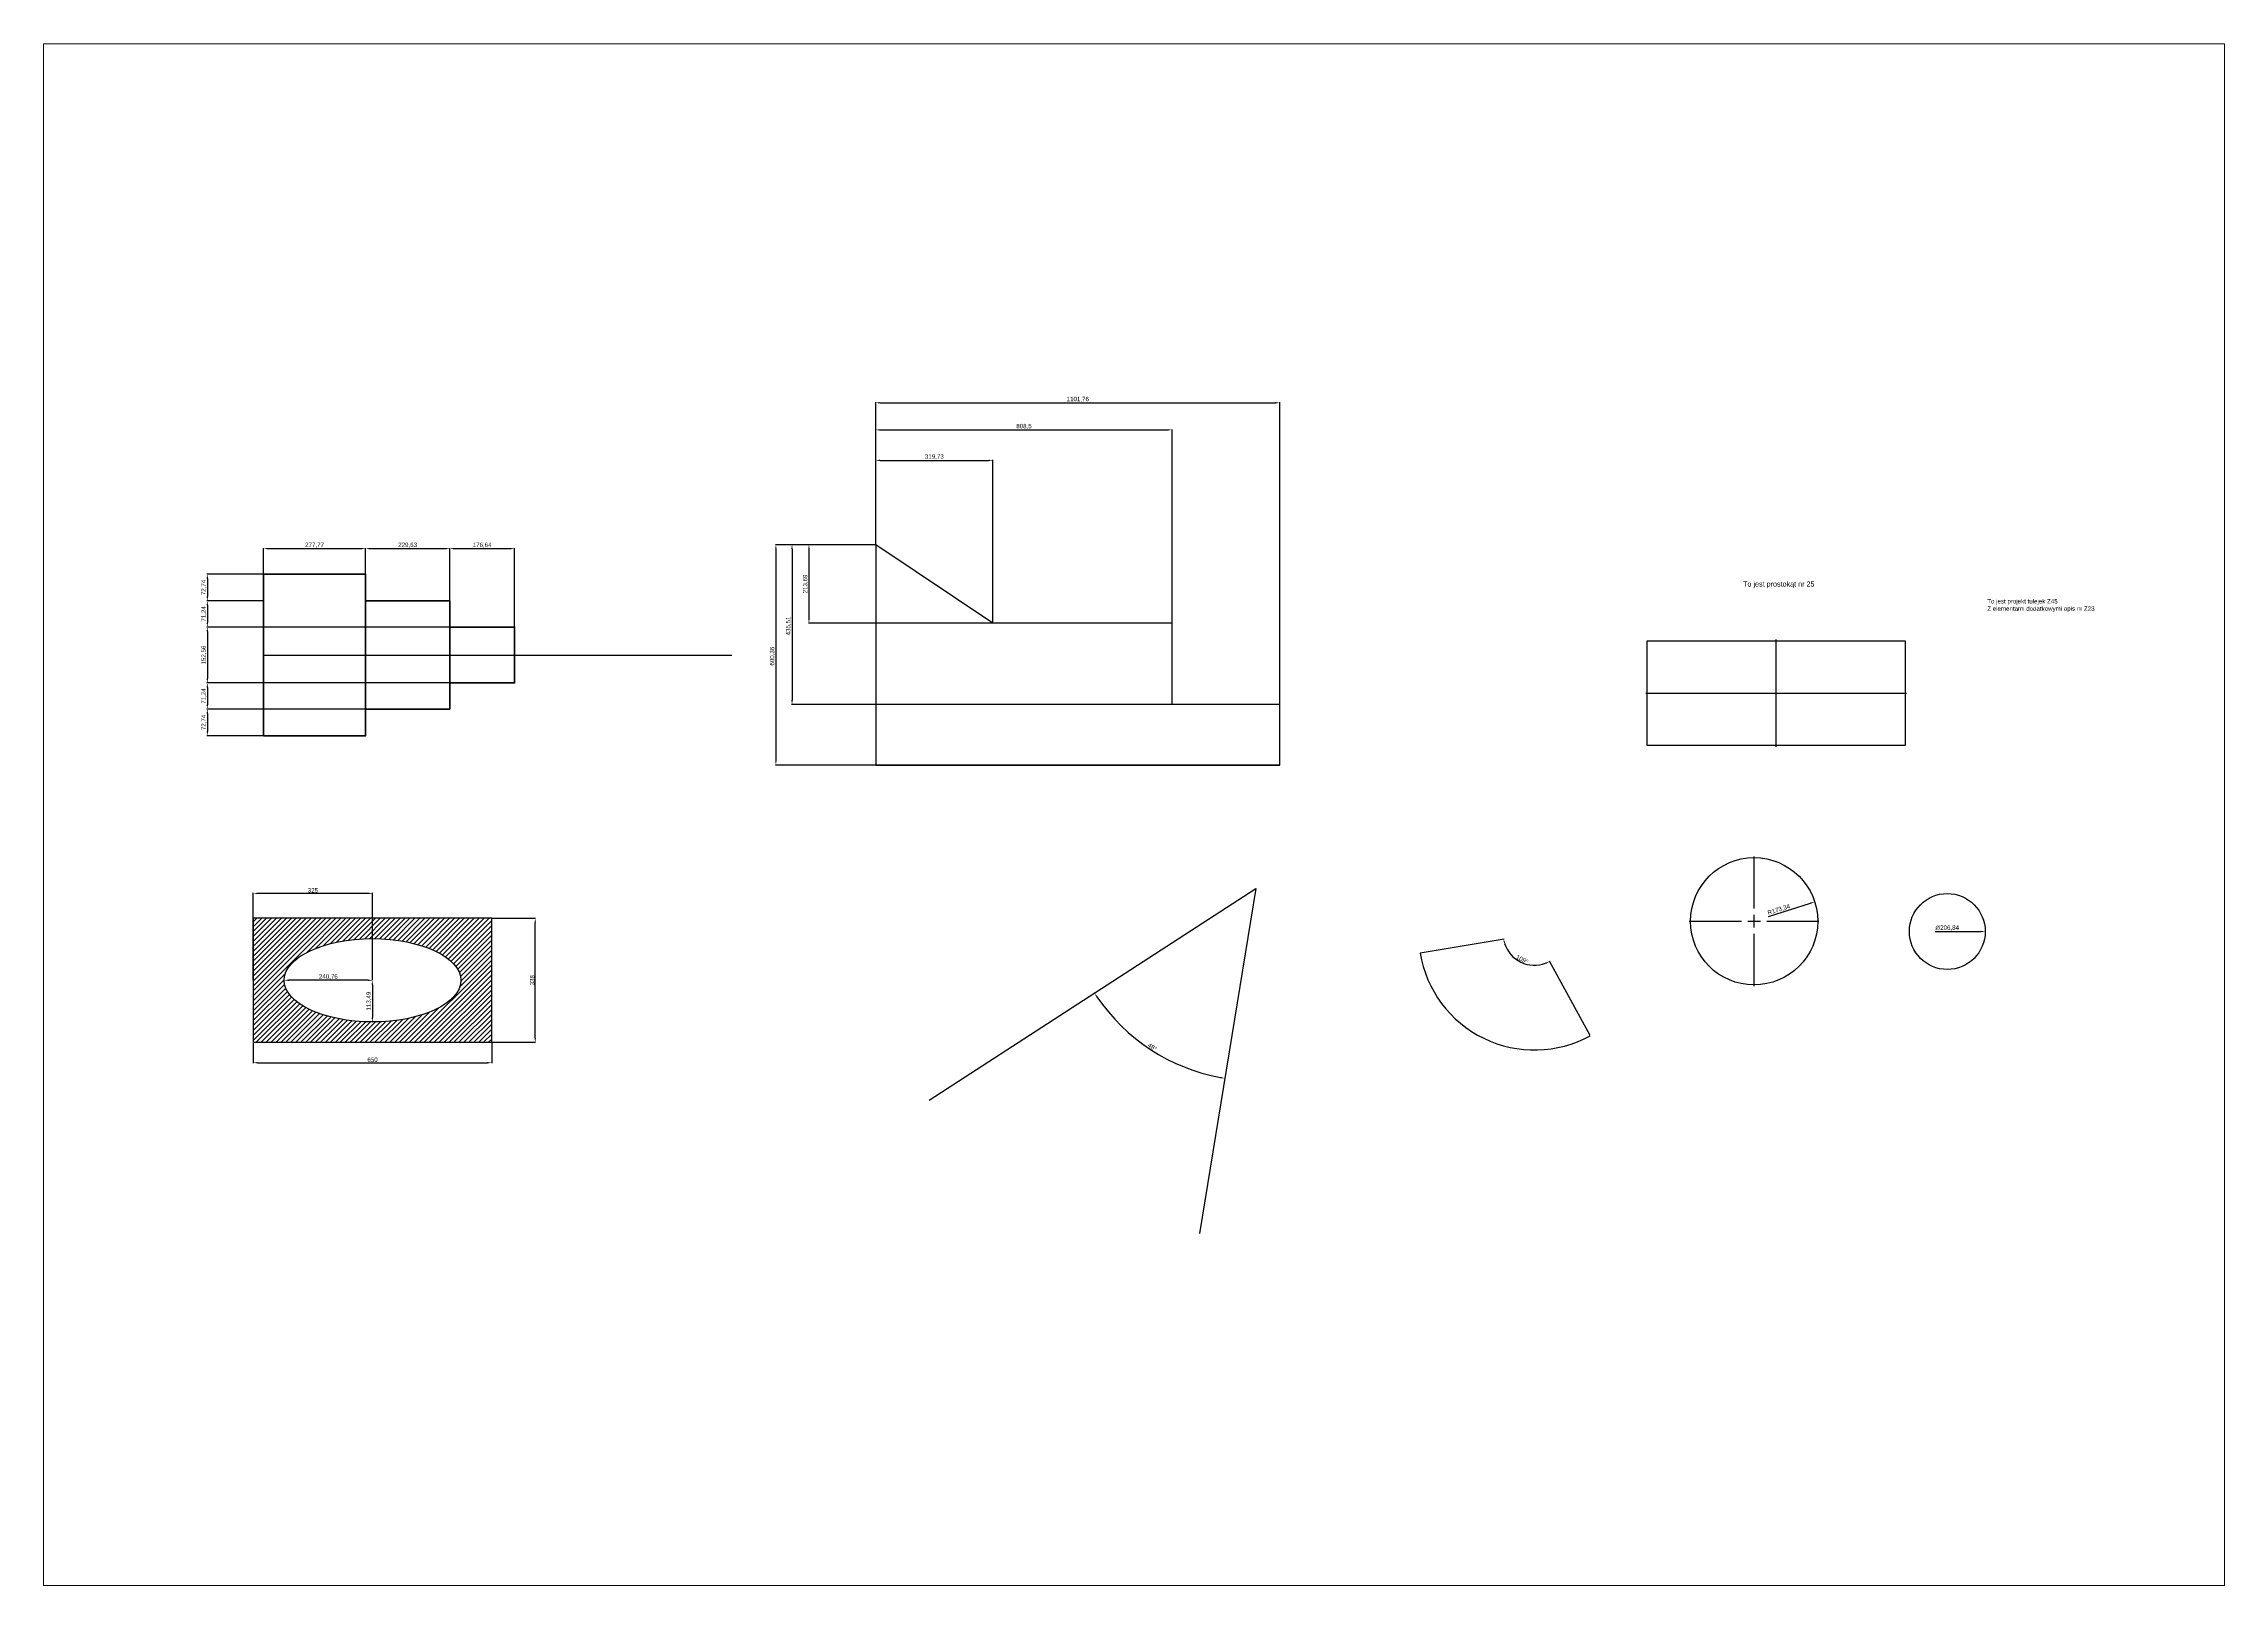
# Paper-space layout 'Układ3' of a CAD drawing. Header units: millimetres. Extents: x 30 to 267, y 21 to 189.
# The model-space entities are those that its viewports show. They can reach past a viewport. Long polylines and large blocks are cut down to what shows.
import ezdxf

# ---------------------------------------------------------------- set-up
doc = ezdxf.new("R2010")
doc.units = ezdxf.units.MM
doc.linetypes.add('ACAD_ISO03W100', pattern=[30, 12, -18])
doc.linetypes.add('CENTER2', pattern=[28.575, 19.05, -3.175, 3.175, -3.175])
doc.styles.get("Standard").update_dxf_attribs({"font": 'arial.ttf'})
doc.dimstyles.new('belka', dxfattribs={"dimtxt": 12, "dimasz": 12, "dimexe": 1.25, "dimexo": 0.625, "dimgap": 2, "dimtad": 1, "dimtoh": 1, "dimtxsty": 'Standard', "dimcen": 12, "dimadec": 0, "dimazin": 0, "dimtfac": 1, "dimtmove": 0, "dimatfit": 3, "dimfxl": 1, "dimarcsym": 0})

# ---------------------------------------------------------------- blocks, each defined once
blk = doc.blocks.new('*D3')
at = {"color": 0, "lineweight": -2, "transparency": 16777216}
for p, q in [((1451.9, 2173.4), (1451.9, 2117.1)), ((2101.9, 2173.4), (2101.9, 2117.1)), ((1463.9, 2118.3), (2089.9, 2118.3))]:
    blk.add_line(p, q, dxfattribs=at)
at = {"color": 0, "transparency": 16777216}
for points in [[(1463.9, 2120.3), (1463.9, 2116.3), (1451.9, 2118.3)], [(2089.9, 2120.3), (2089.9, 2116.3), (2101.9, 2118.3)]]:
    blk.add_solid(points, dxfattribs=at)
at = {"layer": 'Defpoints', "color": 0, "transparency": 16777216}
for p in [(1451.9, 2174), (2101.9, 2174), (2101.9, 2118.3)]:
    blk.add_point(p, dxfattribs=at)
at = {"color": 0, "transparency": 16777216, "insert": (1776.9, 2126.5), "char_height": 12, "attachment_point": 5}
blk.add_mtext('650', dxfattribs=at)
blk = doc.blocks.new('*D4')
at = {"color": 0, "lineweight": -2, "transparency": 16777216}
for p, q in [((2102.5, 2512), (2221.6, 2512)), ((2220.4, 2186), (2220.4, 2500)), ((2102.5, 2174), (2221.6, 2174))]:
    blk.add_line(p, q, dxfattribs=at)
at = {"color": 0, "transparency": 16777216}
for points in [[(2218.4, 2500), (2222.4, 2500), (2220.4, 2512)], [(2218.4, 2186), (2222.4, 2186), (2220.4, 2174)]]:
    blk.add_solid(points, dxfattribs=at)
at = {"layer": 'Defpoints', "color": 0, "transparency": 16777216}
for p in [(2101.9, 2512), (2220.4, 2512), (2101.9, 2174)]:
    blk.add_point(p, dxfattribs=at)
at = {"color": 0, "transparency": 16777216, "insert": (2212.2, 2343), "char_height": 12, "attachment_point": 5, "rotation": 90}
blk.add_mtext('338', dxfattribs=at)
blk = doc.blocks.new('*D5')
at = {"color": 0, "lineweight": -2, "transparency": 16777216}
for p, q in [((1451.9, 2343.7), (1451.9, 2581.2)), ((1764.9, 2579.9), (1463.9, 2579.9)), ((1776.9, 2343.7), (1776.9, 2581.2))]:
    blk.add_line(p, q, dxfattribs=at)
at = {"color": 0, "transparency": 16777216}
for points in [[(1463.9, 2581.9), (1463.9, 2577.9), (1451.9, 2579.9)], [(1764.9, 2581.9), (1764.9, 2577.9), (1776.9, 2579.9)]]:
    blk.add_solid(points, dxfattribs=at)
at = {"layer": 'Defpoints', "color": 0, "transparency": 16777216}
for p in [(1451.9, 2579.9), (1451.9, 2343), (1776.9, 2343)]:
    blk.add_point(p, dxfattribs=at)
at = {"color": 0, "transparency": 16777216, "insert": (1614.4, 2588.1), "char_height": 12, "attachment_point": 5}
blk.add_mtext('325', dxfattribs=at)
blk = doc.blocks.new('*D6')
at = {"color": 0, "lineweight": -2, "transparency": 16777216}
for p, q in [((1536.1, 2343.7), (1536.1, 2344.3)), ((1764.9, 2343), (1548.1, 2343.1)), ((1776.9, 2343.7), (1776.9, 2344.3))]:
    blk.add_line(p, q, dxfattribs=at)
at = {"color": 0, "transparency": 16777216}
for points in [[(1548.1, 2345.1), (1548.1, 2341.1), (1536.1, 2343.1)], [(1764.9, 2345), (1764.9, 2341), (1776.9, 2343)]]:
    blk.add_solid(points, dxfattribs=at)
at = {"layer": 'Defpoints', "color": 0, "transparency": 16777216}
for p in [(1536.1, 2343.1), (1536.1, 2343.1), (1776.9, 2343)]:
    blk.add_point(p, dxfattribs=at)
at = {"color": 0, "transparency": 16777216, "insert": (1656.5, 2352.3), "char_height": 12, "attachment_point": 5, "rotation": 359.98682}
blk.add_mtext('240,76', dxfattribs=at)
blk = doc.blocks.new('*D7')
at = {"color": 0, "lineweight": -2, "transparency": 16777216}
for p, q in [((1776.3, 2343), (1775.1, 2343)), ((1776.4, 2331), (1776.4, 2241.5)), ((1776.2, 2229.5), (1775.1, 2229.5))]:
    blk.add_line(p, q, dxfattribs=at)
at = {"color": 0, "transparency": 16777216}
for points in [[(1774.4, 2331), (1778.4, 2331), (1776.4, 2343)], [(1774.4, 2241.5), (1778.4, 2241.5), (1776.4, 2229.5)]]:
    blk.add_solid(points, dxfattribs=at)
at = {"layer": 'Defpoints', "color": 0, "transparency": 16777216}
for p in [(1776.9, 2343), (1776.4, 2229.5), (1776.9, 2229.5)]:
    blk.add_point(p, dxfattribs=at)
at = {"color": 0, "transparency": 16777216, "insert": (1767.2, 2286.3), "char_height": 12, "attachment_point": 5, "rotation": 89.98682}
blk.add_mtext('113,49', dxfattribs=at)
blk = doc.blocks.new('*D8')
at = {"color": 0, "lineweight": -2, "transparency": 16777216}
for p, q in [((1480, 3450.4), (1480, 3520.7)), ((1492, 3519.4), (1745.8, 3519.4)), ((1757.8, 3450.4), (1757.8, 3520.7))]:
    blk.add_line(p, q, dxfattribs=at)
at = {"color": 0, "transparency": 16777216}
for points in [[(1492, 3521.4), (1492, 3517.4), (1480, 3519.4)], [(1745.8, 3521.4), (1745.8, 3517.4), (1757.8, 3519.4)]]:
    blk.add_solid(points, dxfattribs=at)
at = {"layer": 'Defpoints', "color": 0, "transparency": 16777216}
for p in [(1757.8, 3519.4), (1480, 3449.8), (1757.8, 3449.8)]:
    blk.add_point(p, dxfattribs=at)
at = {"color": 0, "transparency": 16777216, "insert": (1618.9, 3528.7), "char_height": 12, "attachment_point": 5}
blk.add_mtext('277,77', dxfattribs=at)
blk = doc.blocks.new('*D9')
at = {"color": 0, "lineweight": -2, "transparency": 16777216}
for p, q in [((1757.8, 3450.4), (1757.8, 3520.7)), ((1769.8, 3519.4), (1975.4, 3519.4)), ((1987.4, 3377.7), (1987.4, 3520.7))]:
    blk.add_line(p, q, dxfattribs=at)
at = {"color": 0, "transparency": 16777216}
for points in [[(1769.8, 3521.4), (1769.8, 3517.4), (1757.8, 3519.4)], [(1975.4, 3521.4), (1975.4, 3517.4), (1987.4, 3519.4)]]:
    blk.add_solid(points, dxfattribs=at)
at = {"layer": 'Defpoints', "color": 0, "transparency": 16777216}
for p in [(1987.4, 3519.4), (1757.8, 3449.8), (1987.4, 3377.1)]:
    blk.add_point(p, dxfattribs=at)
at = {"color": 0, "transparency": 16777216, "insert": (1872.6, 3528.7), "char_height": 12, "attachment_point": 5}
blk.add_mtext('229,63', dxfattribs=at)
blk = doc.blocks.new('*D10')
at = {"color": 0, "lineweight": -2, "transparency": 16777216}
for p, q in [((1987.4, 3377.7), (1987.4, 3520.7)), ((1999.4, 3519.4), (2152, 3519.4)), ((2164, 3306.4), (2164, 3520.7))]:
    blk.add_line(p, q, dxfattribs=at)
at = {"color": 0, "transparency": 16777216}
for points in [[(1999.4, 3521.4), (1999.4, 3517.4), (1987.4, 3519.4)], [(2152, 3521.4), (2152, 3517.4), (2164, 3519.4)]]:
    blk.add_solid(points, dxfattribs=at)
at = {"layer": 'Defpoints', "color": 0, "transparency": 16777216}
for p in [(2164, 3519.4), (1987.4, 3377.1), (2164, 3305.8)]:
    blk.add_point(p, dxfattribs=at)
at = {"color": 0, "transparency": 16777216, "insert": (2075.7, 3528.7), "char_height": 12, "attachment_point": 5}
blk.add_mtext('176,64', dxfattribs=at)
blk = doc.blocks.new('*D11')
at = {"color": 0, "lineweight": -2, "transparency": 16777216}
for p, q in [((1479.4, 3449.8), (1325.4, 3449.8)), ((1326.6, 3437.8), (1326.6, 3389.1)), ((1479.4, 3377.1), (1325.4, 3377.1))]:
    blk.add_line(p, q, dxfattribs=at)
at = {"color": 0, "transparency": 16777216}
for points in [[(1324.6, 3437.8), (1328.6, 3437.8), (1326.6, 3449.8)], [(1324.6, 3389.1), (1328.6, 3389.1), (1326.6, 3377.1)]]:
    blk.add_solid(points, dxfattribs=at)
at = {"layer": 'Defpoints', "color": 0, "transparency": 16777216}
for p in [(1480, 3449.8), (1326.6, 3377.1), (1480, 3377.1)]:
    blk.add_point(p, dxfattribs=at)
at = {"color": 0, "transparency": 16777216, "insert": (1317.4, 3413.4), "char_height": 12, "attachment_point": 5, "rotation": 90}
blk.add_mtext('72,74', dxfattribs=at)
blk = doc.blocks.new('*D12')
at = {"color": 0, "lineweight": -2, "transparency": 16777216}
for p, q in [((1479.4, 3377.1), (1325.4, 3377.1)), ((1326.6, 3365.1), (1326.6, 3317.8)), ((1986.8, 3305.8), (1325.4, 3305.8))]:
    blk.add_line(p, q, dxfattribs=at)
at = {"color": 0, "transparency": 16777216}
for points in [[(1324.6, 3365.1), (1328.6, 3365.1), (1326.6, 3377.1)], [(1324.6, 3317.8), (1328.6, 3317.8), (1326.6, 3305.8)]]:
    blk.add_solid(points, dxfattribs=at)
at = {"layer": 'Defpoints', "color": 0, "transparency": 16777216}
for p in [(1480, 3377.1), (1326.6, 3305.8), (1987.4, 3305.8)]:
    blk.add_point(p, dxfattribs=at)
at = {"color": 0, "transparency": 16777216, "insert": (1317.4, 3341.4), "char_height": 12, "attachment_point": 5, "rotation": 90}
blk.add_mtext('71,24', dxfattribs=at)
blk = doc.blocks.new('*D13')
at = {"color": 0, "lineweight": -2, "transparency": 16777216}
for p, q in [((1986.8, 3305.8), (1325.4, 3305.8)), ((1326.6, 3293.8), (1326.6, 3165.3)), ((1986.8, 3153.3), (1325.4, 3153.3))]:
    blk.add_line(p, q, dxfattribs=at)
at = {"color": 0, "transparency": 16777216}
for points in [[(1324.6, 3293.8), (1328.6, 3293.8), (1326.6, 3305.8)], [(1324.6, 3165.3), (1328.6, 3165.3), (1326.6, 3153.3)]]:
    blk.add_solid(points, dxfattribs=at)
at = {"layer": 'Defpoints', "color": 0, "transparency": 16777216}
for p in [(1987.4, 3305.8), (1326.6, 3153.3), (1987.4, 3153.3)]:
    blk.add_point(p, dxfattribs=at)
at = {"color": 0, "transparency": 16777216, "insert": (1317.4, 3229.5), "char_height": 12, "attachment_point": 5, "rotation": 90}
blk.add_mtext('152,56', dxfattribs=at)
blk = doc.blocks.new('*D14')
at = {"color": 0, "lineweight": -2, "transparency": 16777216}
for p, q in [((1986.8, 3153.3), (1325.4, 3153.3)), ((1326.6, 3141.3), (1326.6, 3094)), ((1757.1, 3082), (1325.4, 3082))]:
    blk.add_line(p, q, dxfattribs=at)
at = {"color": 0, "transparency": 16777216}
for points in [[(1324.6, 3141.3), (1328.6, 3141.3), (1326.6, 3153.3)], [(1324.6, 3094), (1328.6, 3094), (1326.6, 3082)]]:
    blk.add_solid(points, dxfattribs=at)
at = {"layer": 'Defpoints', "color": 0, "transparency": 16777216}
for p in [(1987.4, 3153.3), (1326.6, 3082), (1757.8, 3082)]:
    blk.add_point(p, dxfattribs=at)
at = {"color": 0, "transparency": 16777216, "insert": (1317.4, 3117.6), "char_height": 12, "attachment_point": 5, "rotation": 90}
blk.add_mtext('71,24', dxfattribs=at)
blk = doc.blocks.new('*D15')
at = {"color": 0, "lineweight": -2, "transparency": 16777216}
for p, q in [((1757.1, 3082), (1325.4, 3082)), ((1326.6, 3070), (1326.6, 3021.3)), ((1757.1, 3009.3), (1325.4, 3009.3))]:
    blk.add_line(p, q, dxfattribs=at)
at = {"color": 0, "transparency": 16777216}
for points in [[(1324.6, 3070), (1328.6, 3070), (1326.6, 3082)], [(1324.6, 3021.3), (1328.6, 3021.3), (1326.6, 3009.3)]]:
    blk.add_solid(points, dxfattribs=at)
at = {"layer": 'Defpoints', "color": 0, "transparency": 16777216}
for p in [(1757.8, 3082), (1326.6, 3009.3), (1757.8, 3009.3)]:
    blk.add_point(p, dxfattribs=at)
at = {"color": 0, "transparency": 16777216, "insert": (1317.4, 3045.7), "char_height": 12, "attachment_point": 5, "rotation": 90}
blk.add_mtext('72,74', dxfattribs=at)
blk = doc.blocks.new('*D16')
at = {"color": 0, "lineweight": -2, "transparency": 16777216}
for p, q in [((3148.5, 3530.7), (3148.5, 3761.3)), ((3160.5, 3760), (3456.2, 3760)), ((3468.2, 3317), (3468.2, 3761.3))]:
    blk.add_line(p, q, dxfattribs=at)
at = {"color": 0, "transparency": 16777216}
for points in [[(3160.5, 3762), (3160.5, 3758), (3148.5, 3760)], [(3456.2, 3762), (3456.2, 3758), (3468.2, 3760)]]:
    blk.add_solid(points, dxfattribs=at)
at = {"layer": 'Defpoints', "color": 0, "transparency": 16777216}
for p in [(3468.2, 3760), (3148.5, 3530.1), (3468.2, 3316.4)]:
    blk.add_point(p, dxfattribs=at)
at = {"color": 0, "transparency": 16777216, "insert": (3308.4, 3769.3), "char_height": 12, "attachment_point": 5}
blk.add_mtext('319,73', dxfattribs=at)
blk = doc.blocks.new('*D17')
at = {"color": 0, "lineweight": -2, "transparency": 16777216}
for p, q in [((3148.5, 3530.7), (3148.5, 3844.4)), ((3160.5, 3843.1), (3945, 3843.1)), ((3957, 3317), (3957, 3844.4))]:
    blk.add_line(p, q, dxfattribs=at)
at = {"color": 0, "transparency": 16777216}
for points in [[(3160.5, 3845.1), (3160.5, 3841.1), (3148.5, 3843.1)], [(3945, 3845.1), (3945, 3841.1), (3957, 3843.1)]]:
    blk.add_solid(points, dxfattribs=at)
at = {"layer": 'Defpoints', "color": 0, "transparency": 16777216}
for p in [(3957, 3843.1), (3148.5, 3530.1), (3957, 3316.4)]:
    blk.add_point(p, dxfattribs=at)
at = {"color": 0, "transparency": 16777216, "insert": (3552.8, 3852.3), "char_height": 12, "attachment_point": 5}
blk.add_mtext('808,5', dxfattribs=at)
blk = doc.blocks.new('*D18')
at = {"color": 0, "lineweight": -2, "transparency": 16777216}
for p, q in [((3148.5, 3530.7), (3148.5, 3918.2)), ((3160.5, 3916.9), (4238.3, 3916.9)), ((4250.3, 3095.2), (4250.3, 3918.2))]:
    blk.add_line(p, q, dxfattribs=at)
at = {"color": 0, "transparency": 16777216}
for points in [[(3160.5, 3918.9), (3160.5, 3914.9), (3148.5, 3916.9)], [(4238.3, 3918.9), (4238.3, 3914.9), (4250.3, 3916.9)]]:
    blk.add_solid(points, dxfattribs=at)
at = {"layer": 'Defpoints', "color": 0, "transparency": 16777216}
for p in [(4250.3, 3916.9), (3148.5, 3530.1), (4250.3, 3094.6)]:
    blk.add_point(p, dxfattribs=at)
at = {"color": 0, "transparency": 16777216, "insert": (3699.4, 3926.1), "char_height": 12, "attachment_point": 5}
blk.add_mtext('1101,76', dxfattribs=at)
blk = doc.blocks.new('*D19')
at = {"color": 0, "lineweight": -2, "transparency": 16777216}
for p, q in [((3147.9, 3530.1), (2965.3, 3530.1)), ((2966.6, 3518.1), (2966.6, 3328.4)), ((3467.6, 3316.4), (2965.3, 3316.4))]:
    blk.add_line(p, q, dxfattribs=at)
at = {"color": 0, "transparency": 16777216}
for points in [[(2964.6, 3518.1), (2968.6, 3518.1), (2966.6, 3530.1)], [(2964.6, 3328.4), (2968.6, 3328.4), (2966.6, 3316.4)]]:
    blk.add_solid(points, dxfattribs=at)
at = {"layer": 'Defpoints', "color": 0, "transparency": 16777216}
for p in [(3148.5, 3530.1), (2966.6, 3316.4), (3468.2, 3316.4)]:
    blk.add_point(p, dxfattribs=at)
at = {"color": 0, "transparency": 16777216, "insert": (2957.3, 3423.2), "char_height": 12, "attachment_point": 5, "rotation": 90}
blk.add_mtext('213,69', dxfattribs=at)
blk = doc.blocks.new('*D20')
at = {"color": 0, "lineweight": -2, "transparency": 16777216}
for p, q in [((3147.9, 3530.1), (2919.2, 3530.1)), ((2920.4, 3518.1), (2920.4, 3106.6)), ((3956.4, 3094.6), (2919.2, 3094.6))]:
    blk.add_line(p, q, dxfattribs=at)
at = {"color": 0, "transparency": 16777216}
for points in [[(2918.4, 3518.1), (2922.4, 3518.1), (2920.4, 3530.1)], [(2918.4, 3106.6), (2922.4, 3106.6), (2920.4, 3094.6)]]:
    blk.add_solid(points, dxfattribs=at)
at = {"layer": 'Defpoints', "color": 0, "transparency": 16777216}
for p in [(3148.5, 3530.1), (2920.4, 3094.6), (3957, 3094.6)]:
    blk.add_point(p, dxfattribs=at)
at = {"color": 0, "transparency": 16777216, "insert": (2911.2, 3308.6), "char_height": 12, "attachment_point": 5, "rotation": 90}
blk.add_mtext('435,51', dxfattribs=at)
blk = doc.blocks.new('*D21')
at = {"color": 0, "lineweight": -2, "transparency": 16777216}
for p, q in [((3147.9, 3530.1), (2875.2, 3530.1)), ((2876.5, 3518.1), (2876.5, 2941.7)), ((4249.6, 2929.7), (2875.2, 2929.7))]:
    blk.add_line(p, q, dxfattribs=at)
at = {"color": 0, "transparency": 16777216}
for points in [[(2874.5, 3518.1), (2878.5, 3518.1), (2876.5, 3530.1)], [(2874.5, 2941.7), (2878.5, 2941.7), (2876.5, 2929.7)]]:
    blk.add_solid(points, dxfattribs=at)
at = {"layer": 'Defpoints', "color": 0, "transparency": 16777216}
for p in [(3148.5, 3530.1), (2876.5, 2929.7), (4250.3, 2929.7)]:
    blk.add_point(p, dxfattribs=at)
at = {"color": 0, "transparency": 16777216, "insert": (2867.2, 3226.4), "char_height": 12, "attachment_point": 5, "rotation": 90}
blk.add_mtext('600,36', dxfattribs=at)
blk = doc.blocks.new('*D22')
at = {"color": 0, "lineweight": -2, "transparency": 16777216}
blk.add_arc((4184.7, 2593), 524, 214.23477, 259.41693, dxfattribs=at)
at = {"color": 0, "transparency": 16777216}
for points in [[(3749.9, 2297.1), (3753.2, 2299.3), (3744.9, 2308.2)], [(4088.8, 2079.9), (4088.1, 2075.9), (4100.3, 2075.8)]]:
    blk.add_solid(points, dxfattribs=at)
at = {"layer": 'Defpoints', "color": 0, "transparency": 16777216}
for p in [(4184.7, 2593), (4184.7, 2593), (3840, 2198.4), (3294.1, 2016.3), (4031.3, 1653)]:
    blk.add_point(p, dxfattribs=at)
at = {"color": 0, "transparency": 16777216, "insert": (3902.5, 2161.2), "char_height": 12, "attachment_point": 5, "rotation": 326.82585}
blk.add_mtext('48°', dxfattribs=at)
blk = doc.blocks.new('*D24')
at = {"color": 0, "lineweight": -2, "transparency": 16777216}
for p, q in [((4633.1, 2417.5), (4861.5, 2455.6)), ((5096.2, 2192.4), (4985.1, 2395.6))]:
    blk.add_line(p, q, dxfattribs=at)
blk.add_arc((4944.6, 2469.5), 85.6, 197.5261, 290.63214, dxfattribs=at)
at = {"color": 0, "transparency": 16777216}
for points in [[(4861.1, 2443.3), (4865, 2444.2), (4860.2, 2455.4)], [(4973.9, 2391.3), (4975.6, 2387.6), (4985.7, 2394.5)]]:
    blk.add_solid(points, dxfattribs=at)
at = {"layer": 'Defpoints', "color": 0, "transparency": 16777216}
for p in [(4944.6, 2469.5), (4632.5, 2417.4), (4885.1, 2408.1), (5096.5, 2191.9)]:
    blk.add_point(p, dxfattribs=at)
at = {"color": 0, "transparency": 16777216, "insert": (4910.8, 2399.9), "char_height": 12, "attachment_point": 5, "rotation": 334.07912}
blk.add_mtext('109°', dxfattribs=at)
blk = doc.blocks.new('*D25')
at = {"color": 0, "lineweight": -2, "transparency": 16777216}
blk.add_line((5582.4, 2516.5), (5696.7, 2553.2), dxfattribs=at)
at = {"color": 0, "transparency": 16777216}
blk.add_solid([(5696, 2555.1), (5697.3, 2551.2), (5708.1, 2556.8)], dxfattribs=at)
at = {"layer": 'Defpoints', "color": 0, "transparency": 16777216}
for p in [(5708.1, 2556.8), (5543, 2503.9)]:
    blk.add_point(p, dxfattribs=at)
at = {"color": 0, "transparency": 16777216, "insert": (5610.7, 2535.3), "char_height": 12, "attachment_point": 5, "rotation": 17.77227}
blk.add_mtext('R173,34', dxfattribs=at)
blk = doc.blocks.new('*D26')
at = {"color": 0, "lineweight": -2, "transparency": 16777216}
blk.add_line((6036.2, 2476), (6161.1, 2476), dxfattribs=at)
at = {"color": 0, "transparency": 16777216}
blk.add_solid([(6161.1, 2478), (6161.1, 2474), (6173.1, 2476)], dxfattribs=at)
at = {"layer": 'Defpoints', "color": 0, "transparency": 16777216}
for p in [(5966.2, 2476), (6173.1, 2476)]:
    blk.add_point(p, dxfattribs=at)
at = {"color": 0, "transparency": 16777216, "insert": (6069.6, 2485.4), "char_height": 12, "attachment_point": 5}
blk.add_mtext('∅206,84', dxfattribs=at)
blk = doc.blocks.new('*U27')
at = {"color": 0, "linetype": 'CENTER2', "transparency": 16777216}
for p, q in [((0, 34.7), (0, 176.8)), ((-176.8, 0), (-34.7, 0)), ((34.7, 0), (176.8, 0)), ((0, -176.8), (0, -34.7))]:
    blk.add_line(p, q, dxfattribs=at)
at = {"color": 0, "linetype": 'Continuous', "transparency": 16777216}
for p, q in [((-17.3, 0), (17.3, 0)), ((0, -17.3), (0, 17.3))]:
    blk.add_line(p, q, dxfattribs=at)
blk = doc.blocks.new('*U28')
at = {"color": 0, "linetype": 'CENTER2', "transparency": 16777216}
blk.add_line((-355.1, 0), (355.1, 0), dxfattribs=at)
blk = doc.blocks.new('*U29')
at = {"color": 0, "linetype": 'CENTER2', "transparency": 16777216}
blk.add_line((0, -146.2), (0, 146.2), dxfattribs=at)

msp = doc.modelspace()

# ---------------------------------------------------------------- hatches: boundary and pattern name
h = msp.add_hatch()
h.set_pattern_fill('ANSI31', color=256, scale=3)
h.paths.add_polyline_path([(2101.895, 2512.033), (1451.895, 2512.033), (1451.895, 2174.033), (2101.895, 2174.033)])
edge = h.paths.add_edge_path(flags=16)
edge.add_ellipse((1776.895, 2343.033), major_axis=(240.764, -0.055), ratio=0.47138678, start_angle=0, end_angle=360)

# ---------------------------------------------------------------- linework, layer by layer
at = {"linetype": 'ACAD_ISO03W100'}
for p, q in [((1479.998, 3229.537), (1757.772, 3229.537)), ((1757.772, 3229.537), (2756.149, 3229.537))]:
    msp.add_line(p, q, dxfattribs=at)
for points in [[(3148.505, 3530.073), (3148.505, 2929.717), (4250.265, 2929.717), (4250.265, 3094.56), (3957.006, 3094.56), (3957.006, 3316.386), (3468.239, 3316.386), (3148.505, 3530.073)], [(3294.136, 2016.341), (4184.721, 2592.984), (4031.287, 1653.022)]]:
    msp.add_lwpolyline(points)
at = {"lineweight": 40}
for points in [[(1479.998, 3449.791), (1757.772, 3449.791), (1757.772, 3009.283), (1479.998, 3009.283)], [(1757.772, 3377.055), (1987.405, 3377.055), (1987.405, 3082.019), (1757.772, 3082.019)], [(1987.405, 3305.818), (2164.045, 3305.818), (2164.045, 3153.256), (1987.405, 3153.256)]]:
    msp.add_lwpolyline(points, close=True, dxfattribs=at)
for points in [[(5251.603, 3268.179), (5954.74, 3268.179), (5954.74, 2982.729), (5251.603, 2982.729)], [(1451.895, 2174.033), (2101.895, 2174.033), (2101.895, 2512.033), (1451.895, 2512.033)]]:
    msp.add_lwpolyline(points, close=True)
for centre, radius in [((5543.019, 2503.905), 173.341), ((6069.646, 2475.997), 103.419)]:
    msp.add_circle(centre, radius)
msp.add_arc((4944.628, 2469.529), 316.489, 189.4834239, 298.674812)
msp.add_ellipse((1776.895, 2343.033), major_axis=(240.764, -0.055), ratio=0.47138678)

# ---------------------------------------------------------------- block references
at = {"linetype": 'CENTER2'}
for name, p in [('*U29', (5603.171, 3125.454)), ('*U28', (5603.171, 3125.454)), ('*U27', (5543.019, 2503.905))]:
    msp.add_blockref(name, p, dxfattribs=at)

# ---------------------------------------------------------------- texts
msp.add_text('To jest prostokąt nr 25', height=14).set_placement((5513.029, 3416.008))
at = {"insert": (6178.651, 3381.955), "char_height": 12, "attachment_point": 1}
msp.add_mtext_dynamic_manual_height_columns('To jest projekt tulejek Z45\\PZ elementami dodatkowymi opis nr Z23', width=631.93773, gutter_width=196.101, heights=[0], dxfattribs=at)

# ---------------------------------------------------------------- dimensions: what is measured, and where the dimension line sits
for base, p2, picture, middle in [((4250.265, 3916.908), (4250.265, 3094.56), '*D18', (3699.385, 3916.908)), ((3957.006, 3843.128), (3957.006, 3316.386), '*D17', (3552.755, 3843.128))]:
    dim = msp.add_linear_dim(base=base, p1=(3148.505, 3530.073), p2=p2, dimstyle='belka')
    dim.commit()
    dim.dimension.update_dxf_attribs({"geometry": picture, "text_midpoint": middle, "dimtype": 160})
for base, p1, p2, picture, middle in [((3468.239, 3760.039), (3148.505, 3530.073), (3468.239, 3316.386), '*D16', (3308.372, 3769.251)), ((1757.772, 3519.44), (1479.998, 3449.791), (1757.772, 3449.791), '*D8', (1618.885, 3528.651)), ((1987.405, 3519.44), (1757.772, 3449.791), (1987.405, 3377.055), '*D9', (1872.588, 3528.651)), ((2164.045, 3519.44), (1987.405, 3377.055), (2164.045, 3305.818), '*D10', (2075.725, 3528.651)), ((1451.895, 2579.943), (1776.895, 2343.033), (1451.895, 2343.033), '*D5', (1614.395, 2588.074)), ((2101.895, 2118.323), (1451.895, 2174.033), (2101.895, 2174.033), '*D3', (1776.895, 2126.45))]:
    dim = msp.add_linear_dim(base=base, p1=p1, p2=p2, dimstyle='belka')
    dim.commit()
    dim.dimension.update_dxf_attribs({"geometry": picture, "text_midpoint": middle})
for base, p2, picture, middle in [((2876.455, 2929.717), (4250.265, 2929.717), '*D21', (2876.455, 3226.434)), ((2920.429, 3094.56), (3957.006, 3094.56), '*D20', (2920.429, 3308.624))]:
    dim = msp.add_linear_dim(base=base, p1=(3148.505, 3530.073), p2=p2, angle=90, dimstyle='belka')
    dim.commit()
    dim.dimension.update_dxf_attribs({"geometry": picture, "text_midpoint": middle, "dimtype": 160})
for base, p1, p2, picture, middle in [((2966.557, 3316.386), (3148.505, 3530.073), (3468.239, 3316.386), '*D19', (2957.345, 3423.229)), ((1326.634, 3377.055), (1479.998, 3449.791), (1479.998, 3377.055), '*D11', (1317.423, 3413.423)), ((1326.634, 3305.818), (1479.998, 3377.055), (1987.405, 3305.818), '*D12', (1317.423, 3341.436)), ((1326.634, 3153.256), (1987.405, 3305.818), (1987.405, 3153.256), '*D13', (1317.423, 3229.537)), ((1326.634, 3082.019), (1987.405, 3153.256), (1757.772, 3082.019), '*D14', (1317.423, 3117.638)), ((1326.634, 3009.283), (1757.772, 3082.019), (1757.772, 3009.283), '*D15', (1317.423, 3045.651)), ((2220.363, 2512.033), (2101.895, 2174.033), (2101.895, 2512.033), '*D4', (2212.232, 2343.033))]:
    dim = msp.add_linear_dim(base=base, p1=p1, p2=p2, angle=90, dimstyle='belka')
    dim.commit()
    dim.dimension.update_dxf_attribs({"geometry": picture, "text_midpoint": middle})
dim = msp.add_angular_dim_2l(base=(3839.98, 2198.383), line1=((4184.721, 2592.984), (4031.287, 1653.022)), line2=((3294.136, 2016.341), (4184.721, 2592.984)), dimstyle='belka', override={"dimscale": 0})
dim.commit()
dim.dimension.update_dxf_attribs({"geometry": '*D22', "text_midpoint": (3902.453, 2161.208)})
dim = msp.add_radius_dim(center=(5543.019, 2503.905), mpoint=(5708.087, 2556.814), dimstyle='belka')
dim.commit()
dim.dimension.update_dxf_attribs({"geometry": '*D25', "text_midpoint": (5613.502, 2526.497), "dimtype": 164})
dim = msp.add_angular_dim_3p(base=(4885.067, 2408.108), center=(4944.628, 2469.529), p1=(4632.465, 2417.383), p2=(5096.492, 2191.855), dimstyle='belka')
dim.commit()
dim.dimension.update_dxf_attribs({"geometry": '*D24', "text_midpoint": (4910.781, 2399.887)})
dim = msp.add_diameter_dim_2p(p1=(5966.227, 2475.997), p2=(6173.066, 2475.997), dimstyle='belka')
dim.commit()
dim.dimension.update_dxf_attribs({"geometry": '*D26', "text_midpoint": (6069.646, 2475.997), "dimtype": 163})
for p2, distance, picture, middle in [((1536.131, 2343.089), 0, '*D6', (1656.515, 2352.273)), ((1776.869, 2229.541), -0.509, '*D7', (1767.161, 2286.289))]:
    dim = msp.add_aligned_dim(p1=(1776.895, 2343.033), p2=p2, distance=distance, dimstyle='belka')
    dim.commit()
    dim.dimension.update_dxf_attribs({"geometry": picture, "text_midpoint": middle})

psp = doc.layouts.new('Układ3')

# ---------------------------------------------------------------- viewports
at = {"layer": '0'}
psp.add_viewport(center=(148.49, 104.95), size=(237.59, 167.9279), view_center_point=(3852.552, 2794.74), view_height=4201.69777, dxfattribs=at)

doc.saveas('drawing.dxf')
